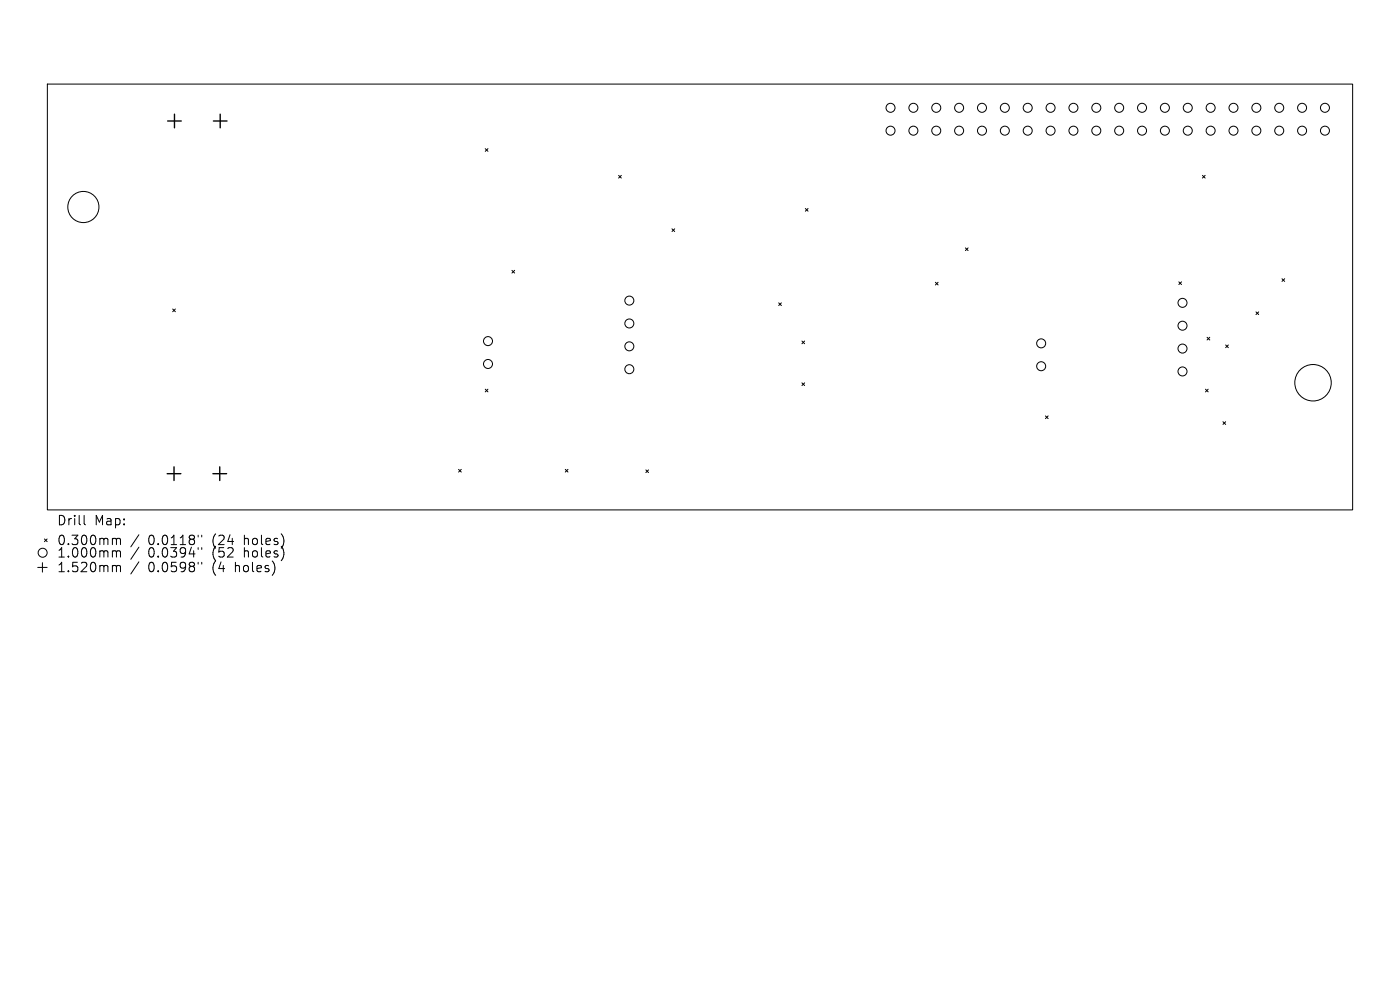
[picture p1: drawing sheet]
<svg xmlns="http://www.w3.org/2000/svg" width="297mm" height="210mm" viewBox="0 0 297 210" stroke-linecap="round" stroke-linejoin="round" font-family="sans-serif">
<defs><g id="words">
<g font-size="2.8">
<text x="12" y="111.7">Drill</text>
<text x="20" y="111.7">Map:</text>
<text x="12" y="115.9">0.300mm</text>
<text x="12" y="118.6">1.000mm</text>
<text x="31.4" y="115.9">0.0118&quot;</text>
<text x="31.4" y="118.6">0.0394&quot;</text>
<text x="45.2" y="115.9">(24</text>
<text x="45.2" y="118.6">(52</text>
<text x="52" y="115.9">holes)</text>
<text x="52" y="118.6">holes)</text>
<text x="12" y="121.7">1.520mm</text>
<text x="31.4" y="121.7">0.0598&quot;</text>
<text x="45.2" y="121.7">(4</text>
<text x="50.1" y="121.7">holes)</text>
</g>
</g></defs>
<g fill="none" stroke="#000" stroke-width=".21">
<path d="M10 17.8h277v90.4h-277zM102.9 31.5l.6 .6M103.5 31.5l-.6 .6M131.2 37.2l.6 .6M131.8 37.2l-.6 .6M255.1 37.2l.6 .6M255.7 37.2l-.6 .6M108.6 57.4l.6 .5M109.2 57.4l-.6 .5M142.6 48.5l.5 .6M143.1 48.5l-.5 .6M170.9 44.2l.5 .6"/>
<path d="M171.4 44.2l-.5 .6M198.4 59.9l.6 .6M199 59.9l-.6 .6M204.8 52.6l.6 .6M205.4 52.6l-.6 .6M250.1 59.8l.6 .6M250.7 59.8l-.6 .6M272 59.1l.5 .6M272.5 59.1l-.5 .6M36.6 65.5l.6 .6M37.2 65.5l-.6 .6M165.2 64.2l.6 .6"/>
<path d="M165.8 64.2l-.6 .6M170.1 72.3l.6 .6M170.7 72.3l-.6 .6M256.1 71.6l.5 .5M256.6 71.6l-.5 .5M260 73.2l.6 .6M260.6 73.2l-.6 .6M266.4 66.2l.6 .5M267 66.2l-.6 .5M97.3 99.6l.6 .5M97.9 99.6l-.6 .5M102.9 82.6l.6 .5"/>
<path d="M103.5 82.6l-.6 .5M119.9 99.6l.6 .5M120.5 99.6l-.6 .5M137 99.7l.6 .6M137.6 99.7l-.6 .6M170.1 81.2l.6 .6M170.7 81.2l-.6 .6M221.8 88.2l.6 .6M222.4 88.2l-.6 .6M255.7 82.6l.6 .5M256.3 82.6l-.6 .5M259.4 89.5l.6 .5"/>
<path d="M260 89.5l-.6 .5M9 119.4v2M9.4 114.3l.6 .6M10 114.3l-.6 .6M17.8 109.3v1.7l.3 .3M24.1 114.2h.3l.3 .3M24.1 116.8h.3l.3 .3M24.1 119.9h.3l.3 .3M24.7 114.5l.3-.3 .5 .1 .1 1.2M24.7 114.5v1M24.7 117.1v1.1M24.7 117.1l.3-.3 .5 .1 .1 1.3"/>
<path d="M29.5 113.4l-1.7 2.6M29.5 116.1l-1.7 2.5M29.5 119.2l-1.7 2.6M42 113.5v.4M42 116.2v.4M42 119.3v.4M42.8 113.5v.4M42.8 116.2v.4M42.8 119.3v.4M8 120.4h2M24.7 120.2v1.1M24.7 120.2l.3-.3 .5 .1 .1 1.3"/>
<circle cx="188.9" cy="27.7" r=".95"/>
<circle cx="188.9" cy="22.9" r=".95"/>
<circle cx="193.8" cy="22.9" r=".95"/>
<circle cx="193.8" cy="27.7" r=".95"/>
<circle cx="198.6" cy="22.9" r=".95"/>
<circle cx="198.6" cy="27.7" r=".95"/>
<circle cx="203.5" cy="27.7" r=".95"/>
<circle cx="203.5" cy="22.9" r=".95"/>
<circle cx="208.3" cy="27.7" r=".95"/>
<circle cx="208.3" cy="22.9" r=".95"/>
<circle cx="213.2" cy="22.9" r=".95"/>
<circle cx="213.2" cy="27.7" r=".95"/>
<circle cx="218" cy="27.7" r=".95"/>
<circle cx="218" cy="22.9" r=".95"/>
<circle cx="222.9" cy="22.9" r=".95"/>
<circle cx="222.9" cy="27.7" r=".95"/>
<circle cx="227.7" cy="22.9" r=".95"/>
<circle cx="227.7" cy="27.7" r=".95"/>
<circle cx="232.6" cy="27.7" r=".95"/>
<circle cx="232.6" cy="22.9" r=".95"/>
<circle cx="237.4" cy="27.7" r=".95"/>
<circle cx="237.4" cy="22.9" r=".95"/>
<circle cx="242.3" cy="27.7" r=".95"/>
<circle cx="242.3" cy="22.9" r=".95"/>
<circle cx="247.1" cy="27.7" r=".95"/>
<circle cx="247.1" cy="22.9" r=".95"/>
<circle cx="252" cy="27.7" r=".95"/>
<circle cx="252" cy="22.9" r=".95"/>
<circle cx="256.8" cy="22.9" r=".95"/>
<circle cx="256.8" cy="27.7" r=".95"/>
<circle cx="261.7" cy="22.9" r=".95"/>
<circle cx="261.7" cy="27.7" r=".95"/>
<circle cx="266.5" cy="27.7" r=".96"/>
<circle cx="266.5" cy="22.9" r=".96"/>
<circle cx="271.4" cy="22.9" r=".95"/>
<circle cx="271.4" cy="27.7" r=".95"/>
<circle cx="276.2" cy="22.9" r=".95"/>
<circle cx="276.2" cy="27.7" r=".95"/>
<circle cx="281.1" cy="22.9" r=".96"/>
<circle cx="281.1" cy="27.7" r=".96"/>
<circle cx="17.7" cy="43.9" r="3.3"/>
<circle cx="103.5" cy="72.4" r=".95"/>
<circle cx="103.5" cy="77.2" r=".95"/>
<circle cx="133.5" cy="63.8" r=".95"/>
<circle cx="133.5" cy="68.6" r=".95"/>
<circle cx="133.5" cy="73.5" r=".95"/>
<circle cx="133.5" cy="78.3" r=".95"/>
<circle cx="220.9" cy="72.8" r=".95"/>
<circle cx="220.9" cy="77.7" r=".95"/>
<circle cx="250.9" cy="69.1" r=".95"/>
<circle cx="250.9" cy="64.2" r=".95"/>
<circle cx="250.9" cy="73.9" r=".95"/>
<circle cx="250.9" cy="78.8" r=".95"/>
<circle cx="278.6" cy="81.2" r="3.9"/>
<circle cx="9" cy="117.3" r=".95"/>
</g>
<path d="M35.6 25.7h2.9M37 24.2v2.9M45.3 25.7h2.9M46.7 24.2v2.9M36.9 99v2.9M46.6 99v2.9M35.5 100.5h2.9M45.2 100.5h2.9" fill="none" stroke="#000" stroke-width=".29"/>
<use href="#words"/>
</svg>
